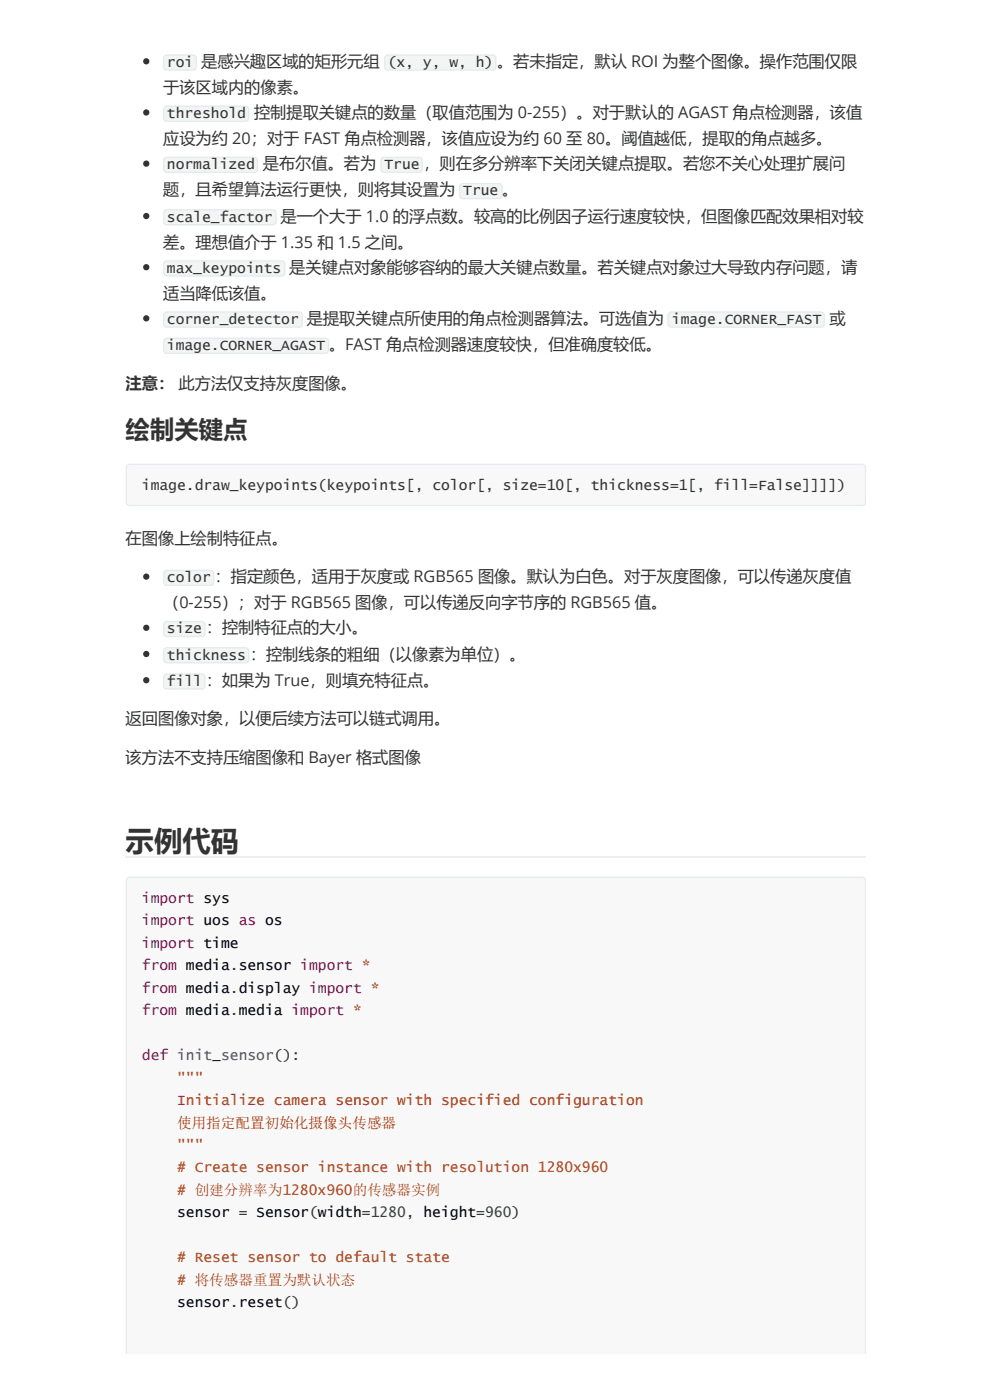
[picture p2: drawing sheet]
<svg xmlns="http://www.w3.org/2000/svg" width="210mm" height="297mm" viewBox="0 0 210 297" stroke-linecap="round" stroke-linejoin="round" font-family="sans-serif">
<defs><g id="words">
<text font-size="6" fill="#333" x="26.6" y="180.4">示例代码</text>
<text font-size="5.2" fill="#333" x="26.6" y="92.8">绘制关键点</text>
<g font-size="3.4" fill="#333">
<text x="34.6" y="19.8">于该区域内的像素。</text>
<text x="34.6" y="30.6">应设为约 20；对于 FAST 角点检测器，该值应设为约 60 至 80。阈值越低，提取的角点越多。</text>
<text x="34.6" y="41.5">题，且希望算法运行更快，则将其设置为 True 。</text>
<text x="34.6" y="52.6">差。理想值介于 1.35 和 1.5 之间。</text>
<text x="34.6" y="63.4">适当降低该值。</text>
<text x="26.6" y="82.5">注意： 此方法仅支持灰度图像。</text>
<text x="26.6" y="115.3">在图像上绘制特征点。</text>
<text x="34.6" y="129.1">（0-255）；对于 RGB565 图像，可以传递反向字节序的 RGB565 值。</text>
<text x="26.6" y="153.7">返回图像对象，以便后续方法可以链式调用。</text>
<text x="26.6" y="161.9">该方法不支持压缩图像和 Bayer 格式图像</text>
</g>
<g font-size="3.1" fill="#333">
<text x="35.4" y="14.2">roi 是感兴趣区域的矩形元组 (x, y, w, h) 。若未指定，默认 ROI 为整个图像。操作范围仅限</text>
<text x="35.4" y="25.1">threshold 控制提取关键点的数量（取值范围为 0-255）。对于默认的 AGAST 角点检测器，该值</text>
<text x="35.4" y="35.9">normalized 是布尔值。若为 True ，则在多分辨率下关闭关键点提取。若您不关心处理扩展问</text>
<text x="35.4" y="47">scale_factor 是一个大于 1.0 的浮点数。较高的比例因子运行速度较快，但图像匹配效果相对较</text>
<text x="35.4" y="57.9">max_keypoints 是关键点对象能够容纳的最大关键点数量。若关键点对象过大导致内存问题，请</text>
<text x="35.4" y="68.7">corner_detector 是提取关键点所使用的角点检测器算法。可选值为 image.CORNER_FAST 或</text>
<text x="35.4" y="74.3">image.CORNER_AGAST 。FAST 角点检测器速度较快，但准确度较低。</text>
<text x="30.1" y="103.9">image.draw_keypoints(keypoints[, color[, size=10[, thickness=1[, fill=False]]]])</text>
<text x="35.4" y="123.5">color ：指定颜色，适用于灰度或 RGB565 图像。默认为白色。对于灰度图像，可以传递灰度值</text>
<text x="35.4" y="134.4">size ：控制特征点的大小。</text>
<text x="35.4" y="139.9">thickness ：控制线条的粗细（以像素为单位）。</text>
<text x="35.4" y="145.5">fill ：如果为 True，则填充特征点。</text>
</g>
<g font-size="3.1" fill="#708">
<text x="30.1" y="191.6">import sys</text>
<text x="30.1" y="196.3">import uos as os</text>
<text x="30.1" y="201.1">import time</text>
<text x="30.1" y="205.8">from media.sensor import *</text>
<text x="30.1" y="210.6">from media.display import *</text>
<text x="30.1" y="215.4">from media.media import *</text>
<text x="30.1" y="224.9">def init_sensor():</text>
</g>
<g font-size="3.1" fill="#a11">
<text x="37.5" y="229.7">&quot;&quot;&quot;</text>
<text x="37.5" y="234.4">Initialize camera sensor with specified configuration</text>
<text x="37.5" y="239.2">使用指定配置初始化摄像头传感器</text>
<text x="37.5" y="244">&quot;&quot;&quot;</text>
</g>
<g font-size="3.1" fill="#a50">
<text x="37.5" y="248.7"># Create sensor instance with resolution 1280x960</text>
<text x="37.5" y="253.5"># 创建分辨率为1280x960的传感器实例</text>
<text x="37.5" y="267.8"># Reset sensor to default state</text>
<text x="37.5" y="272.6"># 将传感器重置为默认状态</text>
</g>
<g font-size="3.1">
<text x="37.5" y="258.3">sensor = Sensor(width=1280, height=960)</text>
<text x="37.5" y="277.3">sensor.reset()</text>
</g>
</g></defs>
<circle cx="31" cy="13" r=".66" fill="#333"/>
<path d="M34.8 11.8l.6-.2h5.5a.79 .79 0 0 1 .8 .7v1.9a.79 .79 0 0 1-.8 .8h-5.5a.79 .79 0 0 1-.8-.8v-1.9z" fill="#f3f4f4"/>
<path d="M34.9 11.9l.5-.2h5.5a.66 .66 0 0 1 .7 .6v1.9a.66 .66 0 0 1-.7 .7h-5.5a.66 .66 0 0 1-.7-.7v-1.9z" fill="none" stroke="#e7eaed" stroke-width=".26"/>
<path d="M81.7 11.8l.5-.2h22.3a.79 .79 0 0 1 .8 .7v1.9a.79 .79 0 0 1-.8 .8h-22.3a.79 .79 0 0 1-.8-.8v-1.9z" fill="#f3f4f4"/>
<path d="M81.8 11.9l.4-.2h22.3a.66 .66 0 0 1 .6 .6v1.9a.66 .66 0 0 1-.6 .7h-22.3a.66 .66 0 0 1-.6-.7v-1.9z" fill="none" stroke="#e7eaed" stroke-width=".26"/>
<circle cx="31" cy="23.9" r=".66" fill="#333"/>
<path d="M34.8 22.6l.6-.2h16.7a.79 .79 0 0 1 .7 .8v1.9a.79 .79 0 0 1-.7 .7h-16.7a.79 .79 0 0 1-.8-.7v-1.9z" fill="#f3f4f4"/>
<path d="M34.9 22.7l.5-.2h16.7a.66 .66 0 0 1 .6 .7v1.9a.66 .66 0 0 1-.6 .6h-16.7a.66 .66 0 0 1-.7-.6v-1.9z" fill="none" stroke="#e7eaed" stroke-width=".26"/>
<circle cx="31" cy="34.7" r=".66" fill="#333"/>
<path d="M34.8 33.5l.6-.2h18.5a.79 .79 0 0 1 .8 .8v1.8a.79 .79 0 0 1-.8 .8h-18.5a.79 .79 0 0 1-.8-.8v-1.8z" fill="#f3f4f4"/>
<path d="M34.9 33.6l.5-.2h18.5a.66 .66 0 0 1 .7 .7v1.8a.66 .66 0 0 1-.7 .7h-18.5a.66 .66 0 0 1-.7-.7v-1.8z" fill="none" stroke="#e7eaed" stroke-width=".26"/>
<path d="M80.9 33.5l.5-.2h7.4a.79 .79 0 0 1 .8 .8v1.8a.79 .79 0 0 1-.8 .8h-7.4a.79 .79 0 0 1-.8-.8v-1.8z" fill="#f3f4f4"/>
<path d="M81 33.6l.4-.2h7.4a.66 .66 0 0 1 .7 .7v1.8a.66 .66 0 0 1-.7 .7h-7.4a.66 .66 0 0 1-.6-.7v-1.8z" fill="none" stroke="#e7eaed" stroke-width=".26"/>
<path d="M97.6 39.1l.5-.3h7.7a.79 .79 0 0 1 .8 .8v1.9a.79 .79 0 0 1-.8 .8h-7.7a.79 .79 0 0 1-.8-.8v-1.9z" fill="#f3f4f4"/>
<path d="M97.6 39.1l.5-.1h7.7a.66 .66 0 0 1 .7 .6v1.9a.66 .66 0 0 1-.7 .6h-7.7a.66 .66 0 0 1-.6-.6v-1.9z" fill="none" stroke="#e7eaed" stroke-width=".26"/>
<circle cx="31" cy="45.8" r=".66" fill="#333"/>
<path d="M34.8 44.6l.6-.2h22.5a.79 .79 0 0 1 .8 .8v1.8a.79 .79 0 0 1-.8 .8h-22.5a.79 .79 0 0 1-.8-.8v-1.8z" fill="#f3f4f4"/>
<path d="M34.9 44.7l.5-.2h22.5a.66 .66 0 0 1 .6 .7v1.8a.66 .66 0 0 1-.6 .7h-22.5a.66 .66 0 0 1-.7-.7v-1.8z" fill="none" stroke="#e7eaed" stroke-width=".26"/>
<circle cx="31" cy="56.7" r=".66" fill="#333"/>
<path d="M34.8 55.5l.6-.3h24.3a.79 .79 0 0 1 .8 .8v1.9a.79 .79 0 0 1-.8 .8h-24.3a.79 .79 0 0 1-.8-.8v-1.9z" fill="#f3f4f4"/>
<path d="M34.9 55.6l.5-.2h24.3a.66 .66 0 0 1 .7 .6v1.9a.66 .66 0 0 1-.7 .6h-24.3a.66 .66 0 0 1-.7-.6v-1.9z" fill="none" stroke="#e7eaed" stroke-width=".26"/>
<circle cx="31" cy="67.5" r=".66" fill="#333"/>
<path d="M34.8 66.3l.6-.2h28a.79 .79 0 0 1 .8 .8v1.8a.79 .79 0 0 1-.8 .8h-28a.79 .79 0 0 1-.8-.8v-1.8z" fill="#f3f4f4"/>
<path d="M34.9 66.4l.5-.2h28a.66 .66 0 0 1 .7 .7v1.8a.66 .66 0 0 1-.7 .7h-28a.66 .66 0 0 1-.7-.7v-1.8z" fill="none" stroke="#e7eaed" stroke-width=".26"/>
<path d="M141.8 66.3l.5-.2h31.8a.79 .79 0 0 1 .8 .8v1.8a.79 .79 0 0 1-.8 .8h-31.8a.79 .79 0 0 1-.8-.8v-1.8z" fill="#f3f4f4"/>
<path d="M141.9 66.4l.4-.2h31.8a.66 .66 0 0 1 .6 .7v1.8a.66 .66 0 0 1-.6 .7h-31.8a.66 .66 0 0 1-.6-.7v-1.8z" fill="none" stroke="#e7eaed" stroke-width=".26"/>
<path d="M34.8 71.9l.6-.3h33.6a.79 .79 0 0 1 .8 .8v1.9a.79 .79 0 0 1-.8 .8h-33.6a.79 .79 0 0 1-.8-.8v-1.9z" fill="#f3f4f4"/>
<path d="M34.9 72l.5-.2h33.6a.66 .66 0 0 1 .7 .6v1.9a.66 .66 0 0 1-.7 .7h-33.6a.66 .66 0 0 1-.7-.7v-1.9z" fill="none" stroke="#e7eaed" stroke-width=".26"/>
<path d="M27 98.7l.4-.2h155.4a.66 .66 0 0 1 .7 .7v7.4a.66 .66 0 0 1-.7 .6h-155.4a.66 .66 0 0 1-.6-.6v-7.4z" fill="#f8f8f8"/>
<path d="M27 98.7l.4-.2h155.4a.66 .66 0 0 1 .7 .7v7.4a.66 .66 0 0 1-.7 .6h-155.4a.66 .66 0 0 1-.6-.6v-7.4z" fill="none" stroke="#e7eaed" stroke-width=".26"/>
<path d="M28 100.8h154.3v4.7h-154.3z" fill="#f8f8f8"/>
<circle cx="31" cy="122.3" r=".66" fill="#333"/>
<path d="M34.8 121.1l.6-.2h9.2a.79 .79 0 0 1 .8 .8v1.8a.79 .79 0 0 1-.8 .8h-9.2a.79 .79 0 0 1-.8-.8v-1.8z" fill="#f3f4f4"/>
<path d="M34.9 121.2l.5-.2h9.2a.66 .66 0 0 1 .7 .7v1.8a.66 .66 0 0 1-.7 .7h-9.2a.66 .66 0 0 1-.7-.7v-1.8z" fill="none" stroke="#e7eaed" stroke-width=".26"/>
<circle cx="31" cy="133.2" r=".66" fill="#333"/>
<path d="M34.8 132l.6-.3h7.4a.79 .79 0 0 1 .8 .8v1.9a.79 .79 0 0 1-.8 .8h-7.4a.79 .79 0 0 1-.8-.8v-1.9z" fill="#f3f4f4"/>
<path d="M34.9 132.1l.5-.2h7.4a.66 .66 0 0 1 .7 .6v1.9a.66 .66 0 0 1-.7 .6h-7.4a.66 .66 0 0 1-.7-.6v-1.9z" fill="none" stroke="#e7eaed" stroke-width=".26"/>
<circle cx="31" cy="138.7" r=".66" fill="#333"/>
<path d="M34.8 137.5l.6-.2h16.7a.79 .79 0 0 1 .7 .8v1.8a.79 .79 0 0 1-.7 .8h-16.7a.79 .79 0 0 1-.8-.8v-1.8z" fill="#f3f4f4"/>
<path d="M34.9 137.6l.5-.2h16.7a.66 .66 0 0 1 .6 .7v1.8a.66 .66 0 0 1-.6 .7h-16.7a.66 .66 0 0 1-.7-.7v-1.8z" fill="none" stroke="#e7eaed" stroke-width=".26"/>
<circle cx="31" cy="144.3" r=".66" fill="#333"/>
<path d="M34.8 143.1l.6-.3h7.4a.79 .79 0 0 1 .8 .8v1.9a.79 .79 0 0 1-.8 .8h-7.4a.79 .79 0 0 1-.8-.8v-1.9z" fill="#f3f4f4"/>
<path d="M34.9 143.2l.5-.2h7.4a.66 .66 0 0 1 .7 .6v1.9a.66 .66 0 0 1-.7 .7h-7.4a.66 .66 0 0 1-.7-.7v-1.9z" fill="none" stroke="#e7eaed" stroke-width=".26"/>
<path d="M26.6 181.9h157" fill="none" stroke="#eee" stroke-width=".26"/>
<path d="M27 186.3l.4-.2h155.4a.66 .66 0 0 1 .7 .7v100.4h-156.7v-100.4z" fill="#f8f8f8"/>
<path d="M26.8 287.2v-100.4a.66 .66 0 0 1 .6-.7h155.4a.66 .66 0 0 1 .7 .7v100.4" fill="none" stroke="#e7eaed" stroke-width=".26"/>
<g fill="#f8f8f8">
<path d="M28 188.4h154.3v98.8h-154.3z"/>
<path d="M28 100.8h154.3v4.7h-154.3z"/>
</g>
<use href="#words"/>
</svg>
